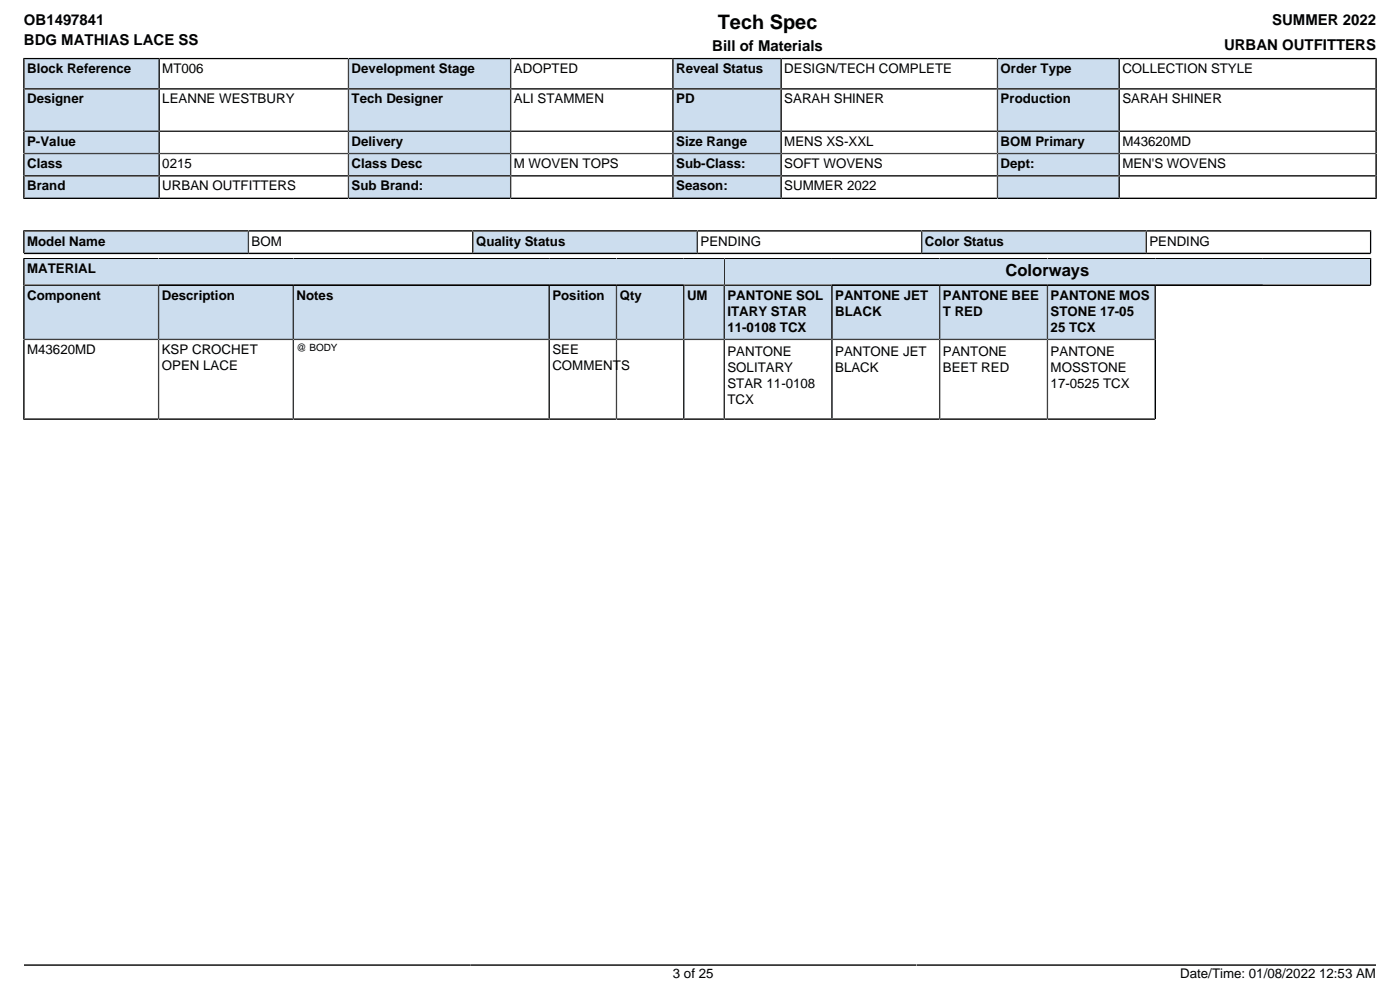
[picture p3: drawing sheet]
<svg xmlns="http://www.w3.org/2000/svg" width="297mm" height="210mm" viewBox="0 0 297 210" stroke-linecap="round" stroke-linejoin="round" font-family="sans-serif">
<defs><g id="words">
<text font-size="4.2" x="152.4" y="6.2">Tech Spec</text>
<text font-size="3.5" x="213.4" y="58.6">Colorways</text>
<g font-size="3.2">
<text x="5.1" y="5.3">OB1497841</text>
<text x="270" y="5.3">SUMMER 2022</text>
<text x="5.1" y="9.6">BDG MATHIAS LACE SS</text>
<text x="151.2" y="10.8">Bill of Materials</text>
<text x="259.8" y="10.6">URBAN OUTFITTERS</text>
</g>
<g font-size="2.8">
<text x="5.8" y="15.5">Block Reference</text>
<text x="34.5" y="15.5">MT006</text>
<text x="74.6" y="15.5">Development Stage</text>
<text x="109.1" y="15.5">ADOPTED</text>
<text x="143.5" y="15.5">Reveal Status</text>
<text x="166.5" y="15.5">DESIGN/TECH COMPLETE</text>
<text x="212.4" y="15.5">Order Type</text>
<text x="238.2" y="15.5">COLLECTION STYLE</text>
<text x="5.8" y="22">Designer</text>
<text x="34.5" y="22">LEANNE WESTBURY</text>
<text x="74.6" y="22">Tech Designer</text>
<text x="109.1" y="22">ALI STAMMEN</text>
<text x="143.5" y="22">PD</text>
<text x="166.5" y="22">SARAH SHINER</text>
<text x="212.4" y="22">Production</text>
<text x="238.2" y="22">SARAH SHINER</text>
<text x="5.8" y="30.9">P-Value</text>
<text x="5.8" y="35.7">Class</text>
<text x="34.5" y="35.7">0215</text>
<text x="74.6" y="30.9">Delivery</text>
<text x="74.6" y="35.7">Class Desc</text>
<text x="109.1" y="35.7">M WOVEN TOPS</text>
<text x="143.5" y="30.9">Size Range</text>
<text x="143.5" y="35.7">Sub-Class:</text>
<text x="166.5" y="30.9">MENS XS-XXL</text>
<text x="166.5" y="35.7">SOFT WOVENS</text>
<text x="212.4" y="30.9">BOM Primary</text>
<text x="212.4" y="35.7">Dept:</text>
<text x="238.2" y="30.9">M43620MD</text>
<text x="238.2" y="35.7">MEN'S WOVENS</text>
<text x="5.8" y="40.4">Brand</text>
<text x="34.5" y="40.4">URBAN OUTFITTERS</text>
<text x="74.6" y="40.4">Sub Brand:</text>
<text x="143.5" y="40.4">Season:</text>
<text x="166.5" y="40.4">SUMMER 2022</text>
<text x="5.8" y="52.1">Model Name</text>
<text x="53.4" y="52.1">BOM</text>
<text x="101" y="52.1">Quality Status</text>
<text x="148.7" y="52.1">PENDING</text>
<text x="196.3" y="52.1">Color Status</text>
<text x="244" y="52.1">PENDING</text>
<text x="5.8" y="58">MATERIAL</text>
<text x="5.8" y="63.6">Component</text>
<text x="34.3" y="63.6">Description</text>
<text x="62.9" y="63.6">Notes</text>
<text x="117.2" y="63.6">Position</text>
<text x="131.5" y="63.6">Qty</text>
<text x="145.8" y="63.6">UM</text>
<text x="154.4" y="63.6">PANTONE SOL</text>
<text x="177.3" y="63.6">PANTONE JET</text>
<text x="200.1" y="63.6">PANTONE BEE</text>
<text x="223" y="63.6">PANTONE MOS</text>
<text x="154.4" y="67">ITARY STAR</text>
<text x="154.4" y="70.4">11-0108 TCX</text>
<text x="177.3" y="67">BLACK</text>
<text x="200.1" y="67">T RED</text>
<text x="223" y="67">STONE 17-05</text>
<text x="223" y="70.4">25 TCX</text>
<text x="5.8" y="75.1">M43620MD</text>
<text x="34.3" y="75.1">KSP CROCHET</text>
<text x="117.2" y="75.1">SEE</text>
<text x="154.4" y="75.6">PANTONE</text>
<text x="177.3" y="75.6">PANTONE JET</text>
<text x="200.1" y="75.6">PANTONE</text>
<text x="223" y="75.6">PANTONE</text>
<text x="34.3" y="78.5">OPEN LACE</text>
<text x="117.2" y="78.5">COMMENTS</text>
<text x="154.4" y="79">SOLITARY</text>
<text x="154.4" y="82.4">STAR 11-0108</text>
<text x="177.3" y="79">BLACK</text>
<text x="200.1" y="79">BEET RED</text>
<text x="223" y="79">MOSSTONE</text>
<text x="223" y="82.4">17-0525 TCX</text>
<text x="154.4" y="85.8">TCX</text>
<text x="142.8" y="207.6">3 of 25</text>
<text x="250.5" y="207.6">Date/Time: 01/08/2022 12:53 AM</text>
</g>
<text font-size="2.1" x="62.9" y="74.5">@ BODY</text>
</g></defs>
<path d="M5.3 12.6h28.3v6.1h-28.3z" fill="#cde"/>
<path d="M5.1 12.3v6.6h68.9v-6.5h-69.1M33.8 12.4v6.5" fill="none" stroke="#000" stroke-width=".35"/>
<path d="M74.1 12.6h34.1v6.1h-34.1z" fill="#cde"/>
<path d="M74 12.4h68.8v6.5h-68.8zM108.4 12.4v6.5" fill="none" stroke="#000" stroke-width=".35"/>
<path d="M143 12.6h22.6v6.1h-22.6z" fill="#cde"/>
<path d="M142.8 12.4h68.9v6.5h-68.9zM165.8 12.4v6.5" fill="none" stroke="#000" stroke-width=".35"/>
<path d="M211.9 12.6h25.5v6.1h-25.5z" fill="#cde"/>
<path d="M237.6 12.4v6.5M292.1 12.3v6.6h-80.4v-6.5h80.6" fill="none" stroke="#000" stroke-width=".35"/>
<path d="M5.3 19h28.3v8.7h-28.3z" fill="#cde"/>
<path d="M5.1 18.9h68.9v8.9h-68.9zM33.8 18.9v8.9" fill="none" stroke="#000" stroke-width=".35"/>
<path d="M74.1 19h34.1v8.7h-34.1z" fill="#cde"/>
<path d="M74 18.9h68.8v8.9h-68.8zM108.4 18.9v8.9" fill="none" stroke="#000" stroke-width=".35"/>
<path d="M143 19h22.6v8.7h-22.6z" fill="#cde"/>
<path d="M142.8 18.9h68.9v8.9h-68.9zM165.8 18.9v8.9" fill="none" stroke="#000" stroke-width=".35"/>
<path d="M211.9 19h25.5v8.7h-25.5z" fill="#cde"/>
<path d="M211.7 18.9h80.4v8.9h-80.4zM237.6 18.9v8.9" fill="none" stroke="#000" stroke-width=".35"/>
<path d="M5.3 28h28.3v4.4h-28.3z" fill="#cde"/>
<path d="M5.1 27.8h68.9v4.8h-68.9zM33.8 27.8v4.8" fill="none" stroke="#000" stroke-width=".35"/>
<path d="M74.1 28h34.1v4.4h-34.1z" fill="#cde"/>
<path d="M74 27.8h68.8v4.8h-68.8zM108.4 27.8v4.8" fill="none" stroke="#000" stroke-width=".35"/>
<path d="M143 28h22.6v4.4h-22.6z" fill="#cde"/>
<path d="M142.8 27.8h68.9v4.8h-68.9zM165.8 27.8v4.8" fill="none" stroke="#000" stroke-width=".35"/>
<path d="M211.9 28h25.5v4.4h-25.5z" fill="#cde"/>
<path d="M211.7 27.8h80.4v4.8h-80.4zM237.6 27.8v4.8" fill="none" stroke="#000" stroke-width=".35"/>
<path d="M5.3 32.8h28.3v4.3h-28.3z" fill="#cde"/>
<path d="M5.1 32.6h68.9v4.7h-68.9zM33.8 32.6v4.7" fill="none" stroke="#000" stroke-width=".35"/>
<path d="M74.1 32.8h34.1v4.3h-34.1z" fill="#cde"/>
<path d="M74 32.6h68.8v4.7h-68.8zM108.4 32.6v4.7" fill="none" stroke="#000" stroke-width=".35"/>
<path d="M143 32.8h22.6v4.3h-22.6z" fill="#cde"/>
<path d="M142.8 32.6h68.9v4.7h-68.9zM165.8 32.6v4.7" fill="none" stroke="#000" stroke-width=".35"/>
<path d="M211.9 32.8h25.5v4.3h-25.5z" fill="#cde"/>
<path d="M211.7 32.6h80.4v4.7h-80.4zM237.6 32.6v4.7" fill="none" stroke="#000" stroke-width=".35"/>
<path d="M5.3 37.5h28.3v4.4h-28.3z" fill="#cde"/>
<path d="M33.8 37.3v4.8M4.9 42.1h69.1v-4.8h-68.9v4.9" fill="none" stroke="#000" stroke-width=".35"/>
<path d="M74.1 37.5h34.1v4.4h-34.1z" fill="#cde"/>
<path d="M74 37.3h68.8v4.8h-68.8zM108.4 37.3v4.8" fill="none" stroke="#000" stroke-width=".35"/>
<path d="M143 37.5h22.6v4.4h-22.6z" fill="#cde"/>
<path d="M142.8 37.3h68.9v4.8h-68.9zM165.8 37.3v4.8" fill="none" stroke="#000" stroke-width=".35"/>
<path d="M211.9 37.5h25.5v4.4h-25.5z" fill="#cde"/>
<path d="M237.6 37.3v4.8M292.3 42.1h-80.6v-4.8h80.4v4.9" fill="none" stroke="#000" stroke-width=".35"/>
<path d="M5.3 49.2h47.2v4.4h-47.2z" fill="#cde"/>
<path d="M5.1 48.8v4.9h95.3v-4.7h-95.5M52.7 49v4.7" fill="none" stroke="#000" stroke-width=".35"/>
<path d="M100.5 49.2h47.3v4.4h-47.3z" fill="#cde"/>
<path d="M100.4 49h95.3v4.7h-95.3zM148 49v4.7" fill="none" stroke="#000" stroke-width=".35"/>
<path d="M195.8 49.2h47.3v4.4h-47.3z" fill="#cde"/>
<path d="M5.1 54.7v5.8h148.6v-5.6h-148.8M243.3 49v4.7M291 48.8v4.9h-285.9M291.1 49h-95.4v4.7" fill="none" stroke="#000" stroke-width=".35"/>
<path d="M5.3 55.1h148.3v5.2h-148.3z" fill="#cde"/>
<path d="M290.9 54.7v5.8h-137.2v-5.6h137.4" fill="none" stroke="#000" stroke-width=".35"/>
<g fill="#cde">
<path d="M153.9 55.1h136.9v5.2h-136.9z"/>
<path d="M5.3 60.7h28.2v11.1h-28.2z"/>
</g>
<path d="M5.1 60.5h28.6v11.5h-28.6z" fill="none" stroke="#000" stroke-width=".35"/>
<path d="M33.8 60.7h28.3v11.1h-28.3z" fill="#cde"/>
<path d="M33.7 60.5h28.6v11.5h-28.6z" fill="none" stroke="#000" stroke-width=".35"/>
<path d="M62.4 60.7h54v11.1h-54z" fill="#cde"/>
<path d="M62.3 60.5h54.3v11.5h-54.3z" fill="none" stroke="#000" stroke-width=".35"/>
<path d="M116.7 60.7h14v11.1h-14z" fill="#cde"/>
<path d="M116.6 60.5h14.3v11.5h-14.3z" fill="none" stroke="#000" stroke-width=".35"/>
<path d="M131 60.7h14v11.1h-14z" fill="#cde"/>
<path d="M130.9 60.5h14.3v11.5h-14.3z" fill="none" stroke="#000" stroke-width=".35"/>
<path d="M145.3 60.7h8.3v11.1h-8.3z" fill="#cde"/>
<path d="M145.2 60.5h8.5v11.5h-8.5z" fill="none" stroke="#000" stroke-width=".35"/>
<path d="M153.9 60.7h22.5v11.1h-22.5z" fill="#cde"/>
<path d="M153.7 60.5h22.9v11.5h-22.9z" fill="none" stroke="#000" stroke-width=".35"/>
<path d="M176.8 60.7h22.5v11.1h-22.5z" fill="#cde"/>
<path d="M176.6 60.5h22.9v11.5h-22.9z" fill="none" stroke="#000" stroke-width=".35"/>
<path d="M199.6 60.7h22.6v11.1h-22.6z" fill="#cde"/>
<path d="M199.5 60.5h22.8v11.5h-22.8z" fill="none" stroke="#000" stroke-width=".35"/>
<path d="M222.5 60.7h22.5v11.1h-22.5z" fill="#cde"/>
<path d="M33.7 72v16.9M62.3 72v16.9M116.6 72v16.9M130.9 72v16.9M145.2 72v16.9M153.7 72v16.9M176.6 72v16.9M199.5 72v16.9M245.2 60.5v28.4h-240.3M245.2 72h-240.1v17.1M290.9 60.5h-68.6v28.4M5.1 204.7h287" fill="none" stroke="#000" stroke-width=".35"/>
<use href="#words"/>
</svg>
